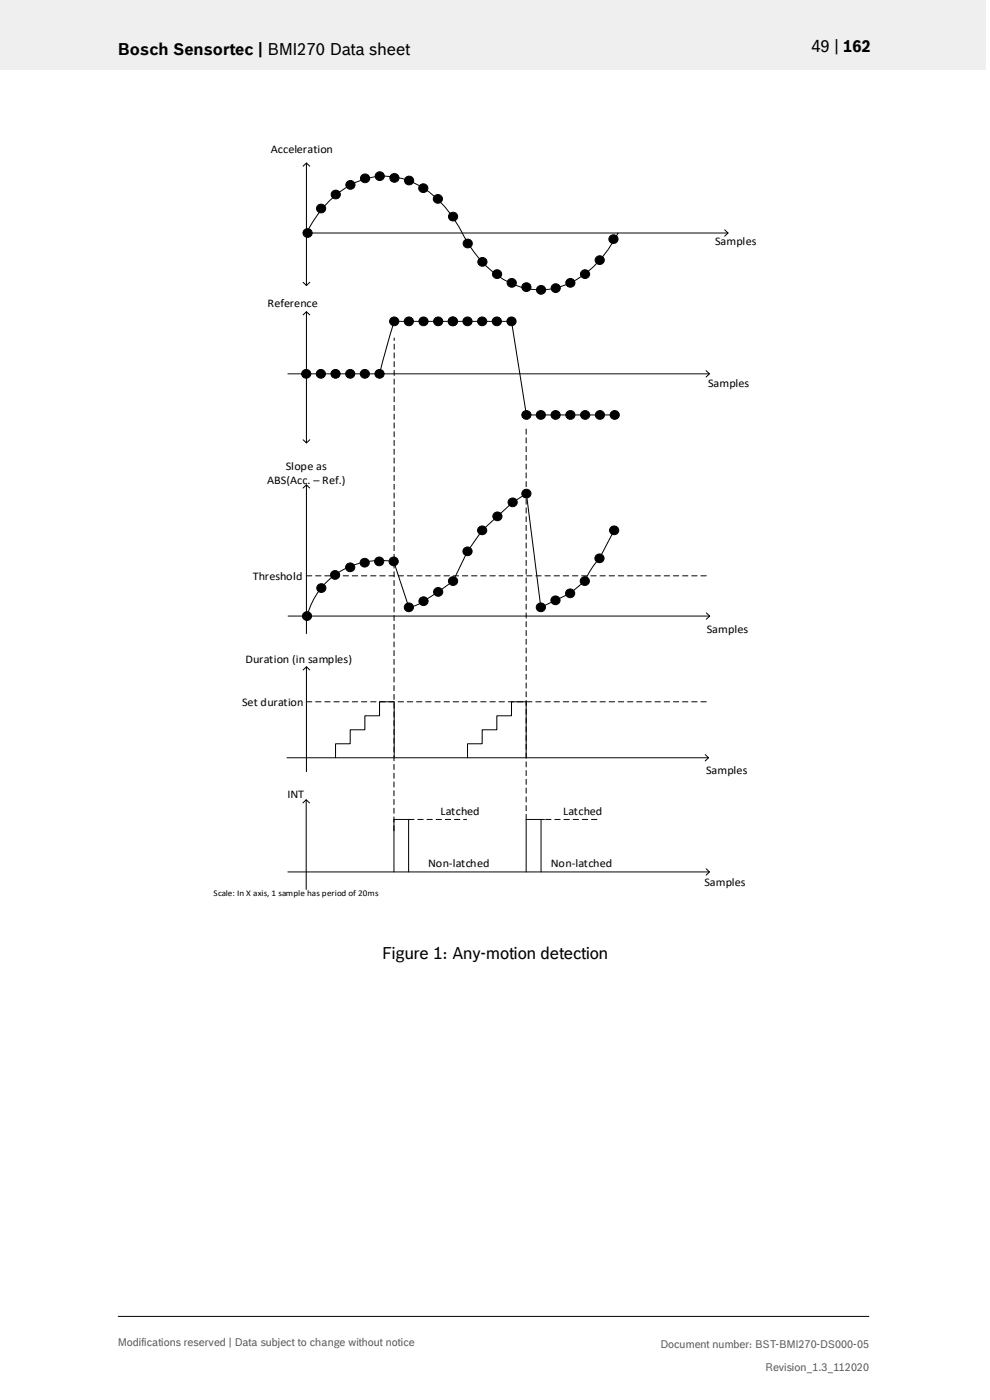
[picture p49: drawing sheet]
<svg xmlns="http://www.w3.org/2000/svg" width="210mm" height="297mm" viewBox="0 0 210 297" stroke-linecap="round" stroke-linejoin="round" font-family="sans-serif">
<defs><g id="words">
<g font-size="3.5">
<text x="25" y="11.6">Bosch Sensortec | BMI270 Data sheet</text>
<text x="172.1" y="11">49 | 162</text>
<text x="81" y="203.5">Figure 1: Any-motion detection</text>
</g>
<g font-size="2.5">
<text x="57.5" y="32.5">Acceleration</text>
<text x="151.7" y="52.1">Samples</text>
<text x="56.8" y="65.1">Reference</text>
<text x="150.2" y="82.1">Samples</text>
<text x="60.7" y="99.8">Slope as</text>
<text x="56.7" y="102.8">ABS(Acc. – Ref.)</text>
<text x="53.6" y="123">Threshold</text>
<text x="150" y="134.3">Samples</text>
<text x="52.1" y="140.6">Duration (in samples)</text>
<text x="51.4" y="149.7">Set duration</text>
<text x="149.8" y="164.3">Samples</text>
<text x="61" y="169.2">INT</text>
<text x="93.4" y="172.9">Latched</text>
<text x="119.5" y="172.9">Latched</text>
<text x="90.8" y="184">Non-latched</text>
<text x="116.9" y="184">Non-latched</text>
<text x="149.4" y="188">Samples</text>
</g>
<g font-size="2.3" fill="#535f6b">
<text x="25" y="285.6">Modifications reserved | Data subject to change without notice</text>
<text x="140.1" y="286">Document number: BST-BMI270-DS000-05</text>
<text x="162.3" y="290.9">Revision_1.3_112020</text>
</g>
<text font-size="1.9" x="45.3" y="190.1">Scale: In X axis, 1 sample has period of 20ms</text>
</g></defs>
<path d="M-.1 0h209.2v14.8h-209.2z" fill-rule="evenodd" fill="#efeff0"/>
<g fill="none" stroke="#000" stroke-width=".21">
<path d="M64.3 35.3l.7-.7 .7 .7M65 34.6v26M64.3 59.9l.7 .7 .7-.7M131.1 49.4a22 22 0 0 1-12 11.4 15.4 15.4 0 0 1-15.5-3.9 31 31 0 0 1-6.6-9.4 20.2 20.2 0 0 0-12.5-9.8 16.1 16.1 0 0 0-15.4 5.7 27.5 27.5 0 0 0-4.1 6h89.4M153.7 48.8l.7 .6-.7 .7M61.1 79.3h89.4M64.3 66.8l.7-.7 .7 .7M65 66.1v27.9M149.8 78.6l.7 .7-.7 .7M64.3 93.3l.7 .7 .7-.7M64.3 103.5l.7-.6 .7 .6M65 102.9v31.5"/>
<path d="M83.5 119.1a16 16 0 0 0-18.4 11.6M61.1 130.7h89.5M149.8 130l.8 .7-.8 .7M64.3 142.1l.7-.6 .7 .6M65 141.5v22.2M60.9 160.8h89.4M64.3 170.3l.7-.6 .7 .6M65 169.7v19M83.6 173.8v11.2M149.6 160.1l.7 .7-.7 .6M61.1 185h89.4M149.8 184.3l.7 .7-.7 .7"/>
<path d="M25 279.3h159.4"/>
<circle cx="74.3" cy="39.2" r=".95"/>
<circle cx="80.5" cy="37.4" r=".95"/>
<circle cx="83.7" cy="37.8" r=".95"/>
<circle cx="86.8" cy="38.3" r=".95"/>
<circle cx="65.2" cy="49.4" r=".95"/>
<circle cx="68.1" cy="44.2" r=".95"/>
<circle cx="71.2" cy="41.3" r=".95"/>
<circle cx="92.9" cy="42.2" r=".95"/>
<circle cx="96.1" cy="46" r=".95"/>
<circle cx="99.2" cy="51.7" r=".95"/>
<circle cx="102.3" cy="55.6" r=".95"/>
<circle cx="105.4" cy="58.2" r=".95"/>
<circle cx="124.1" cy="58.2" r=".95"/>
<circle cx="130.1" cy="50.7" r=".95"/>
<circle cx="83.6" cy="68.2" r=".95"/>
<circle cx="86.7" cy="68.2" r=".95"/>
<circle cx="92.9" cy="68.2" r=".95"/>
<circle cx="108.5" cy="60" r=".95"/>
<circle cx="111.7" cy="60.9" r=".95"/>
<circle cx="117.9" cy="61.1" r=".95"/>
<circle cx="121" cy="60" r=".95"/>
<circle cx="77.3" cy="119.4" r=".95"/>
<circle cx="80.4" cy="119.1" r=".95"/>
<circle cx="83.5" cy="119.1" r=".95"/>
<circle cx="65.1" cy="130.7" r=".95"/>
<circle cx="68.1" cy="124.8" r=".95"/>
<circle cx="74.3" cy="120.4" r=".95"/>
</g>
<path d="M65 122.2h85.5M65 148.9h85.5" fill="none" stroke="#000" stroke-width=".21" stroke-dasharray="1.1 .8"/>
<g fill="#000">
<circle cx="74.3" cy="39.2" r=".95"/>
<circle cx="80.5" cy="37.4" r=".95"/>
<circle cx="83.7" cy="37.8" r=".95"/>
<circle cx="86.8" cy="38.3" r=".95"/>
<circle cx="65.2" cy="49.4" r=".95"/>
<circle cx="68.1" cy="44.2" r=".95"/>
<circle cx="71.2" cy="41.3" r=".95"/>
<circle cx="92.9" cy="42.2" r=".95"/>
<circle cx="96.1" cy="46" r=".95"/>
<circle cx="99.2" cy="51.7" r=".95"/>
<circle cx="102.3" cy="55.6" r=".95"/>
<circle cx="105.4" cy="58.2" r=".95"/>
<circle cx="124.1" cy="58.2" r=".95"/>
<circle cx="130.1" cy="50.7" r=".95"/>
<circle cx="83.6" cy="68.2" r=".95"/>
<circle cx="86.7" cy="68.2" r=".95"/>
<circle cx="92.9" cy="68.2" r=".95"/>
<circle cx="108.5" cy="60" r=".95"/>
<circle cx="111.7" cy="60.9" r=".95"/>
<circle cx="117.9" cy="61.1" r=".95"/>
<circle cx="121" cy="60" r=".95"/>
<circle cx="77.3" cy="119.4" r=".95"/>
<circle cx="80.4" cy="119.1" r=".95"/>
<circle cx="83.5" cy="119.1" r=".95"/>
<circle cx="65.1" cy="130.7" r=".95"/>
<circle cx="68.1" cy="124.8" r=".95"/>
<circle cx="74.3" cy="120.4" r=".95"/>
</g>
<circle cx="96" cy="68.2" r=".95" fill="#fff"/>
<g fill="none" stroke="#000" stroke-width=".21">
<path d="M83.6 68.2l-3.1 11.1M84.6 68.2h23.9l3.2 19.8h18.7M130.3 112.5l-3.1 6a17.7 17.7 0 0 0-3.1 4.8l-3.1 2.6-6.3 2.9-3-24.1-2.9 1.9-6.5 5.9-3.1 4.5-3.1 6.3-3.1 2.3-4.1 2.5-2.2 .7-3.2-9.7M80.5 148.9v3h-3.1v2.9h-3.1v3h-3.1v3M80.6 148.9h3v11.9M108.5 148.9v3h-3.1v2.9h-3.1v3h-3.1v3M108.6 148.9h3v11.9M83.6 173.8h3.1v11.2M114.8 173.8v11.2M115.5 173.8h-3.9v11.2"/>
<circle cx="77.4" cy="37.8" r=".95"/>
<circle cx="89.8" cy="39.9" r=".95"/>
<circle cx="127.2" cy="55.2" r=".95"/>
<circle cx="64.9" cy="79.3" r=".95"/>
<circle cx="68.1" cy="79.3" r=".95"/>
<circle cx="71.2" cy="79.3" r=".95"/>
<circle cx="74.3" cy="79.3" r=".95"/>
<circle cx="77.4" cy="79.3" r=".95"/>
<circle cx="80.5" cy="79.3" r=".95"/>
<circle cx="89.8" cy="68.2" r=".95"/>
<circle cx="96" cy="68.2" r=".95"/>
<circle cx="99.2" cy="68.2" r=".95"/>
<circle cx="102.3" cy="68.2" r=".95"/>
<circle cx="105.4" cy="68.2" r=".95"/>
<circle cx="108.5" cy="68.2" r=".95"/>
<circle cx="114.8" cy="61.5" r=".95"/>
<circle cx="111.7" cy="88" r=".95"/>
<circle cx="114.7" cy="88" r=".95"/>
<circle cx="117.8" cy="88" r=".95"/>
<circle cx="121" cy="88" r=".95"/>
<circle cx="124.1" cy="88" r=".95"/>
<circle cx="127.3" cy="88" r=".95"/>
<circle cx="130.4" cy="88" r=".95"/>
<circle cx="99.2" cy="117" r=".95"/>
<circle cx="102.3" cy="112.5" r=".95"/>
<circle cx="105.5" cy="109.6" r=".95"/>
<circle cx="108.7" cy="106.6" r=".95"/>
<circle cx="111.7" cy="104.7" r=".95"/>
<circle cx="127.2" cy="118.5" r=".95"/>
<circle cx="130.3" cy="112.5" r=".95"/>
<circle cx="71.1" cy="122" r=".95"/>
<circle cx="86.7" cy="128.9" r=".95"/>
<circle cx="89.8" cy="127.6" r=".95"/>
<circle cx="92.9" cy="125.6" r=".95"/>
<circle cx="96.1" cy="123.3" r=".95"/>
<circle cx="114.7" cy="128.9" r=".95"/>
<circle cx="117.8" cy="127.4" r=".95"/>
<circle cx="120.9" cy="125.9" r=".95"/>
<circle cx="124" cy="123.3" r=".95"/>
</g>
<g fill="#000">
<circle cx="77.4" cy="37.8" r=".95"/>
<circle cx="89.8" cy="39.9" r=".95"/>
<circle cx="127.2" cy="55.2" r=".95"/>
<circle cx="64.9" cy="79.3" r=".95"/>
<circle cx="68.1" cy="79.3" r=".95"/>
<circle cx="71.2" cy="79.3" r=".95"/>
<circle cx="74.3" cy="79.3" r=".95"/>
<circle cx="77.4" cy="79.3" r=".95"/>
<circle cx="80.5" cy="79.3" r=".95"/>
<circle cx="89.8" cy="68.2" r=".95"/>
<circle cx="96" cy="68.2" r=".95"/>
<circle cx="99.2" cy="68.2" r=".95"/>
<circle cx="102.3" cy="68.2" r=".95"/>
<circle cx="105.4" cy="68.2" r=".95"/>
<circle cx="108.5" cy="68.2" r=".95"/>
<circle cx="114.8" cy="61.5" r=".95"/>
<circle cx="111.7" cy="88" r=".95"/>
<circle cx="114.7" cy="88" r=".95"/>
<circle cx="117.8" cy="88" r=".95"/>
<circle cx="121" cy="88" r=".95"/>
<circle cx="124.1" cy="88" r=".95"/>
<circle cx="127.3" cy="88" r=".95"/>
<circle cx="130.4" cy="88" r=".95"/>
<circle cx="99.2" cy="117" r=".95"/>
<circle cx="102.3" cy="112.5" r=".95"/>
<circle cx="105.5" cy="109.6" r=".95"/>
<circle cx="108.7" cy="106.6" r=".95"/>
<circle cx="111.7" cy="104.7" r=".95"/>
<circle cx="127.2" cy="118.5" r=".95"/>
<circle cx="130.3" cy="112.5" r=".95"/>
<circle cx="71.1" cy="122" r=".95"/>
<circle cx="86.7" cy="128.9" r=".95"/>
<circle cx="89.8" cy="127.6" r=".95"/>
<circle cx="92.9" cy="125.6" r=".95"/>
<circle cx="96.1" cy="123.3" r=".95"/>
<circle cx="114.7" cy="128.9" r=".95"/>
<circle cx="117.8" cy="127.4" r=".95"/>
<circle cx="120.9" cy="125.9" r=".95"/>
<circle cx="124" cy="123.3" r=".95"/>
</g>
<path d="M83.6 176.3v-104.6M86.7 173.8h12.3M111.6 173.8v-82.8M115.7 173.8h11.7" fill="none" stroke="#000" stroke-width=".21" stroke-dasharray="1.1 .8"/>
<use href="#words"/>
</svg>
